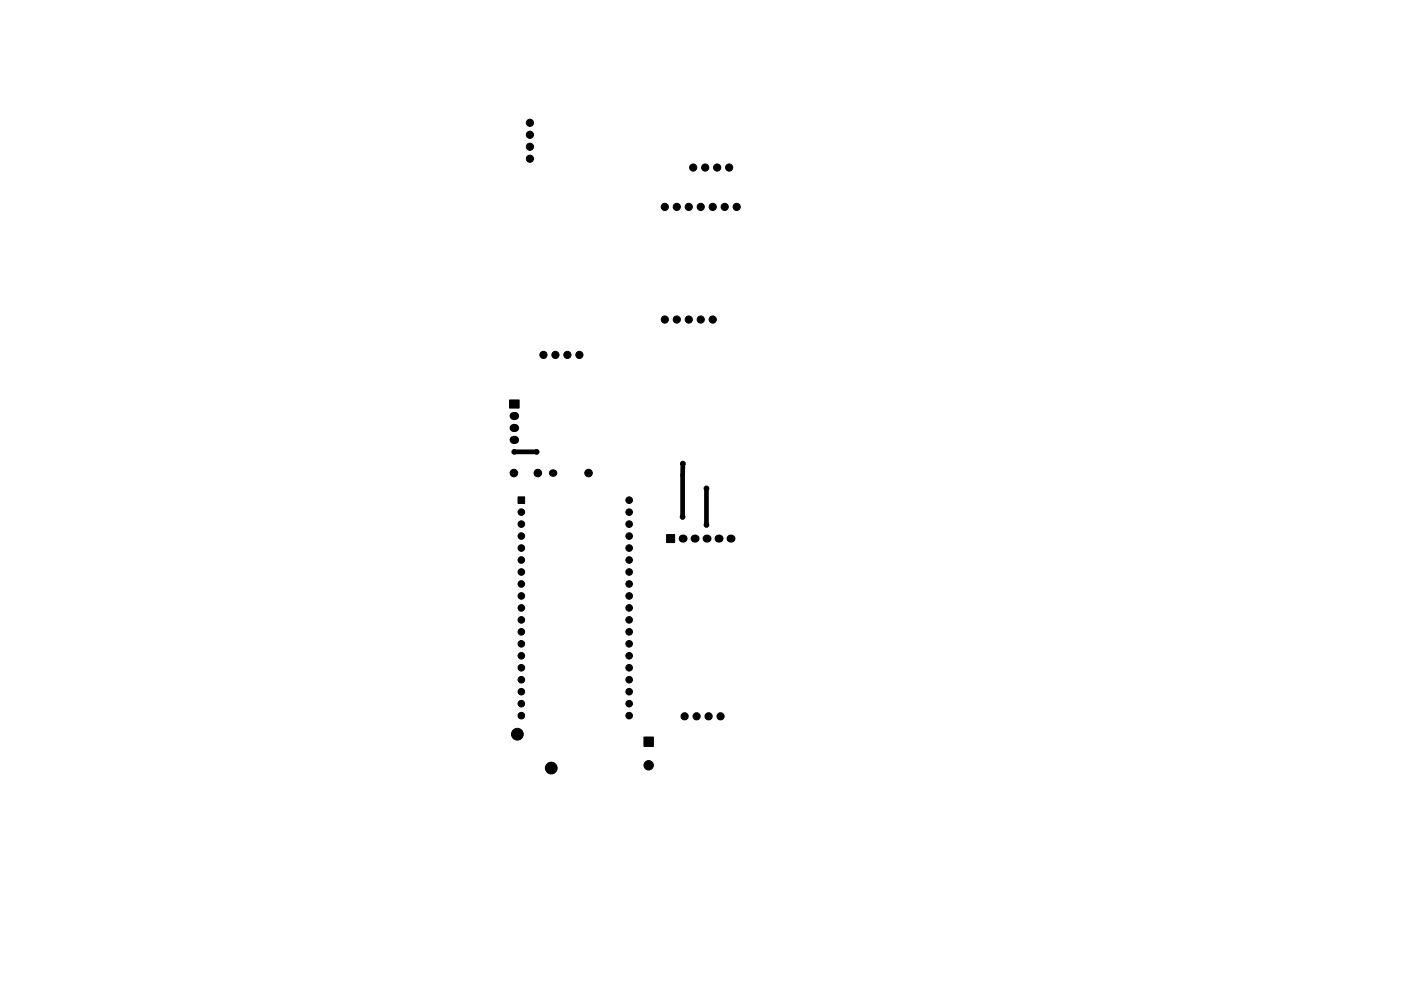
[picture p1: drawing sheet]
<svg xmlns="http://www.w3.org/2000/svg" width="297mm" height="210mm" viewBox="0 0 297 210" stroke-linecap="round" stroke-linejoin="round" font-family="sans-serif">
<g fill="#000" stroke="#000" stroke-width=".21">
<path d="M108 84.9h2.1v1.7h-2.1zM109.8 105.4h1.4v1.4h-1.4zM141.3 113.4h1.7v1.7h-1.7zM136.5 156.4h2v2h-2z"/>
<circle cx="112.4" cy="28.6" r=".76"/>
<circle cx="112.4" cy="26.1" r=".76"/>
<circle cx="112.4" cy="31.1" r=".76"/>
<circle cx="112.4" cy="33.7" r=".76"/>
<circle cx="147" cy="35.5" r=".76"/>
<circle cx="149.5" cy="35.5" r=".76"/>
<circle cx="152.1" cy="35.5" r=".76"/>
<circle cx="154.6" cy="35.5" r=".76"/>
<circle cx="141" cy="43.9" r=".76"/>
<circle cx="143.5" cy="43.9" r=".76"/>
<circle cx="146" cy="43.9" r=".76"/>
<circle cx="148.6" cy="43.9" r=".76"/>
<circle cx="151.1" cy="43.9" r=".76"/>
<circle cx="153.7" cy="43.9" r=".76"/>
<circle cx="156.2" cy="43.9" r=".76"/>
<circle cx="115.2" cy="75.3" r=".76"/>
<circle cx="117.8" cy="75.3" r=".76"/>
<circle cx="120.3" cy="75.3" r=".76"/>
<circle cx="122.8" cy="75.3" r=".76"/>
<circle cx="141" cy="67.8" r=".76"/>
<circle cx="143.5" cy="67.8" r=".76"/>
<circle cx="146" cy="67.8" r=".76"/>
<circle cx="148.6" cy="67.8" r=".76"/>
<circle cx="151.1" cy="67.8" r=".76"/>
<circle cx="109" cy="95.9" r=".5"/>
<circle cx="113.8" cy="95.9" r=".5"/>
<circle cx="144.8" cy="98.4" r=".5"/>
<circle cx="109" cy="100.4" r=".8"/>
<circle cx="110.5" cy="108.7" r=".7"/>
<circle cx="110.5" cy="116.3" r=".7"/>
<circle cx="110.5" cy="111.2" r=".7"/>
<circle cx="110.5" cy="113.7" r=".7"/>
<circle cx="110.5" cy="118.8" r=".7"/>
<circle cx="114" cy="100.4" r=".8"/>
<circle cx="124.8" cy="100.4" r=".8"/>
<circle cx="133.4" cy="118.8" r=".7"/>
<circle cx="133.4" cy="116.3" r=".7"/>
<circle cx="133.4" cy="113.7" r=".7"/>
<circle cx="133.4" cy="106.1" r=".7"/>
<circle cx="133.4" cy="111.2" r=".7"/>
<circle cx="133.4" cy="108.7" r=".7"/>
<circle cx="144.7" cy="109.7" r=".5"/>
<circle cx="149.8" cy="111.4" r=".5"/>
<circle cx="149.8" cy="103.6" r=".5"/>
<circle cx="110.5" cy="131.5" r=".7"/>
<circle cx="110.5" cy="136.6" r=".7"/>
<circle cx="110.5" cy="139.1" r=".7"/>
<circle cx="110.5" cy="129" r=".7"/>
<circle cx="110.5" cy="134.1" r=".7"/>
<circle cx="110.5" cy="126.4" r=".7"/>
<circle cx="110.5" cy="123.9" r=".7"/>
<circle cx="110.5" cy="121.4" r=".7"/>
<circle cx="133.4" cy="129" r=".7"/>
<circle cx="133.4" cy="134.1" r=".7"/>
<circle cx="133.4" cy="131.5" r=".7"/>
<circle cx="133.4" cy="136.6" r=".7"/>
<circle cx="133.4" cy="139.1" r=".7"/>
<circle cx="133.4" cy="126.4" r=".7"/>
<circle cx="133.4" cy="123.9" r=".7"/>
<circle cx="133.4" cy="121.4" r=".7"/>
<circle cx="109.7" cy="155.8" r="1.25"/>
<circle cx="110.5" cy="141.7" r=".7"/>
<circle cx="110.5" cy="151.8" r=".7"/>
<circle cx="110.5" cy="146.8" r=".7"/>
<circle cx="110.5" cy="149.3" r=".7"/>
<circle cx="110.5" cy="144.2" r=".7"/>
<circle cx="133.4" cy="146.8" r=".7"/>
<circle cx="133.4" cy="141.7" r=".7"/>
<circle cx="133.4" cy="149.3" r=".7"/>
<circle cx="133.4" cy="151.8" r=".7"/>
<circle cx="133.4" cy="144.2" r=".7"/>
<circle cx="145.2" cy="152" r=".76"/>
<circle cx="147.7" cy="152" r=".76"/>
<circle cx="150.2" cy="152" r=".76"/>
<circle cx="152.8" cy="152" r=".76"/>
<circle cx="116.9" cy="163" r="1.25"/>
<circle cx="137.5" cy="162.4" r="1"/>
</g>
<g fill="#000">
<circle cx="117.2" cy="100.4" r=".8"/>
<circle cx="144.7" cy="114.3" r=".85"/>
<circle cx="147.3" cy="114.3" r=".85"/>
<circle cx="149.8" cy="114.3" r=".85"/>
<circle cx="152.3" cy="114.3" r=".85"/>
<circle cx="154.9" cy="114.3" r=".85"/>
</g>
<path d="M108.9 93.3h.3M108.9 90.8h.3M108.9 88.3h.3" fill="none" stroke="#000" stroke-width="1.7"/>
<path d="M109 95.9h4.8M144.8 98.4l-.1 11.3M149.8 103.6v7.8" fill="none" stroke="#000" stroke-width="1"/>
</svg>
